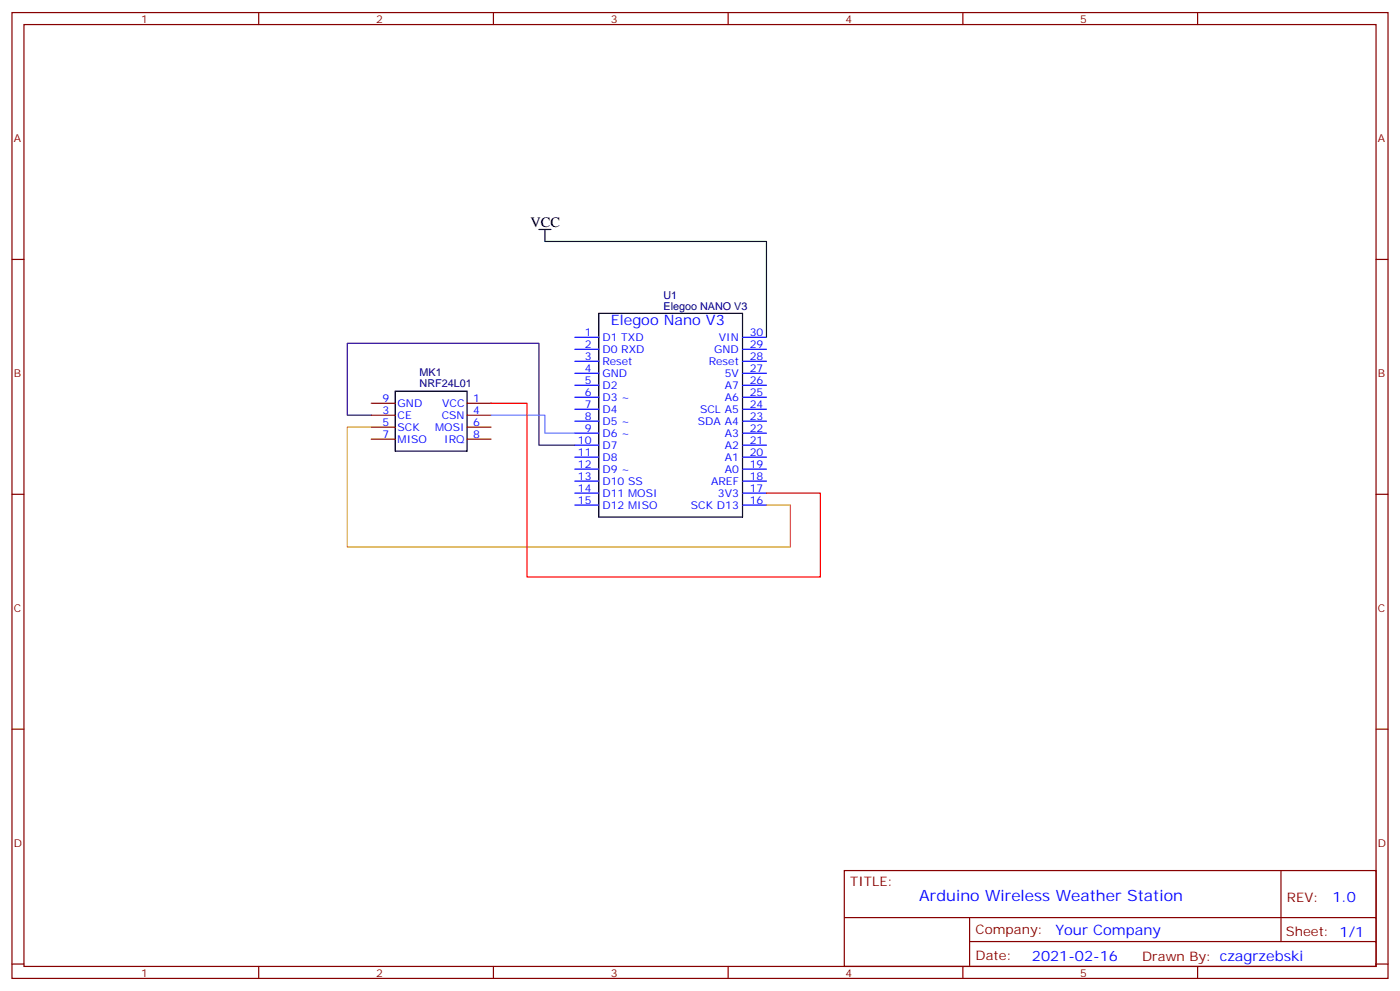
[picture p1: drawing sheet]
<svg xmlns="http://www.w3.org/2000/svg" width="412mm" height="292mm" viewBox="0 0 412 292" stroke-linecap="round" stroke-linejoin="round" font-family="sans-serif">
<defs><g id="words">
<text font-size="4.6" fill="#00f" x="270.8" y="265.3">Arduino Wireless Weather Station</text>
<text font-size="4.2" x="156.3" y="66.9">VCC</text>
<g font-size="4.2" fill="#00f">
<text x="179.9" y="95.8">Elegoo Nano V3</text>
<text x="392.5" y="265.6">1.0</text>
<text x="310.9" y="275.1">Your Company</text>
<text x="304" y="282.9">2021-02-16</text>
</g>
<g font-size="3.9" fill="#800">
<text x="250.5" y="260.9">TITLE:</text>
<text x="379.1" y="265.6">REV:</text>
<text x="287.4" y="275.1">Company:</text>
<text x="378.7" y="275.7">Sheet: 1/1</text>
<text x="287.4" y="282.8">Date:</text>
<text x="336.4" y="282.8">Drawn By: czagrzebski</text>
</g>
<g font-size="3.2" fill="#800">
<text x="41.6" y="6.7">1</text>
<text x="110.8" y="6.7">2</text>
<text x="179.9" y="6.7">3</text>
<text x="249.1" y="6.7">4</text>
<text x="318.2" y="6.7">5</text>
<text x="4.1" y="41.8">A</text>
<text x="405.9" y="41.8">A</text>
<text x="4.1" y="110.9">B</text>
<text x="405.9" y="110.9">B</text>
<text x="4.1" y="180.1">C</text>
<text x="405.9" y="180.1">C</text>
<text x="4.1" y="249.2">D</text>
<text x="405.9" y="249.2">D</text>
<text x="41.6" y="287.5">1</text>
<text x="110.8" y="287.5">2</text>
<text x="179.9" y="287.5">3</text>
<text x="249.1" y="287.5">4</text>
<text x="318.2" y="287.5">5</text>
</g>
<g font-size="3.2" fill="#000080">
<text x="195.5" y="88">U1</text>
<text x="195.4" y="91.2">Elegoo NANO V3</text>
<text x="123.6" y="110.8">MK1</text>
<text x="123.6" y="114">NRF24L01</text>
</g>
<g font-size="3.2" fill="#00f">
<text x="172.3" y="99">1</text>
<text x="177.4" y="100.4">D1 TXD</text>
<text x="211.8" y="100.4">VIN</text>
<text x="220.8" y="99">30</text>
<text x="172.3" y="102.5">2</text>
<text x="172.3" y="106">3</text>
<text x="177.4" y="103.9">D0 RXD</text>
<text x="177.4" y="107.4">Reset</text>
<text x="208.8" y="107.4">Reset</text>
<text x="210.4" y="103.9">GND</text>
<text x="220.8" y="102.5">29</text>
<text x="220.8" y="106">28</text>
<text x="172.3" y="109.5">4</text>
<text x="172.3" y="113.1">5</text>
<text x="177.4" y="110.9">GND</text>
<text x="213.5" y="110.9">5V</text>
<text x="220.8" y="109.5">27</text>
<text x="220.8" y="113.1">26</text>
<text x="112.6" y="118.4">9</text>
<text x="117.1" y="119.8">GND</text>
<text x="130.3" y="119.8">VCC</text>
<text x="139.3" y="118.4">1</text>
<text x="172.3" y="116.6">6</text>
<text x="177.4" y="114.5">D2</text>
<text x="177.4" y="118">D3 ~</text>
<text x="213.5" y="114.5">A7</text>
<text x="213.5" y="118">A6</text>
<text x="220.8" y="116.6">25</text>
<text x="112.6" y="121.9">3</text>
<text x="112.6" y="125.4">5</text>
<text x="117.1" y="123.3">CE</text>
<text x="130.1" y="123.3">CSN</text>
<text x="139.3" y="121.9">4</text>
<text x="139.3" y="125.4">6</text>
<text x="172.3" y="120.1">7</text>
<text x="172.3" y="123.6">8</text>
<text x="177.4" y="121.5">D4</text>
<text x="177.4" y="125.1">D5 ~</text>
<text x="205.6" y="125.1">SDA A4</text>
<text x="206.2" y="121.5">SCL A5</text>
<text x="220.8" y="120.1">24</text>
<text x="220.8" y="123.6">23</text>
<text x="112.6" y="128.9">7</text>
<text x="117.1" y="126.8">SCK</text>
<text x="117.1" y="130.4">MISO</text>
<text x="128.2" y="126.8">MOSI</text>
<text x="130.8" y="130.4">IRQ</text>
<text x="139.3" y="128.9">8</text>
<text x="170.2" y="130.7">10</text>
<text x="172.3" y="127.2">9</text>
<text x="177.4" y="128.6">D6 ~</text>
<text x="213.5" y="128.6">A3</text>
<text x="220.8" y="127.2">22</text>
<text x="220.8" y="130.7">21</text>
<text x="170.2" y="134.2">11</text>
<text x="170.2" y="137.8">12</text>
<text x="177.4" y="132.1">D7</text>
<text x="177.4" y="135.6">D8</text>
<text x="213.5" y="132.1">A2</text>
<text x="213.5" y="135.6">A1</text>
<text x="220.8" y="134.2">20</text>
<text x="220.8" y="137.8">19</text>
<text x="170.2" y="141.3">13</text>
<text x="177.4" y="139.2">D9 ~</text>
<text x="177.4" y="142.7">D10 SS</text>
<text x="209.5" y="142.7">AREF</text>
<text x="213.5" y="139.2">A0</text>
<text x="220.8" y="141.3">18</text>
<text x="170.2" y="144.8">14</text>
<text x="170.2" y="148.3">15</text>
<text x="177.4" y="146.2">D11 MOSI</text>
<text x="177.4" y="149.8">D12 MISO</text>
<text x="203.5" y="149.8">SCK D13</text>
<text x="211.5" y="146.2">3V3</text>
<text x="220.8" y="144.8">17</text>
<text x="220.8" y="148.3">16</text>
</g>
</g></defs>
<g fill="none" stroke="#870000" stroke-width=".35">
<path d="M3.5 3.7h405.4v284.3h-405.4zM7.1 7.2h398.2v277.3h-398.2zM76.2 3.7v3.5M145.3 3.7v3.5M214.5 3.7v3.5M283.6 3.7v3.5M352.8 3.7v3.5M3.5 76.4h3.6M405.3 76.4h3.6M109.4 118.7h7M137.6 118.7h7M109.4 122.2h7"/>
<path d="M109.4 125.8h7M109.4 129.3h7M137.6 122.2h7M137.6 125.8h7M137.6 129.3h7M3.5 145.5h3.6M405.3 145.5h3.6M3.5 214.7h3.6M405.3 214.7h3.6M248.7 256.3h156.6v28.2h-156.6zM377.3 256.3v20.9M248.7 270.1h156.5"/>
<path d="M285.6 277.2h119.6M285.6 270.1v14.2M3.5 283.8h3.6M76.2 284.5v3.5M145.3 284.5v3.5M214.5 284.5v3.5M283.6 284.5v3.5M352.8 284.5v3.5M405.3 283.8h3.6"/>
</g>
<path d="M158.7 67.6h3.6M160.5 67.6v3.5M176.4 92.3h42.3v59.9h-42.3zM116.4 115.2h21.2v17.6h-21.2z" fill="none" stroke="#000" stroke-width=".35"/>
<g fill="none" stroke="#00f" stroke-width=".35">
<path d="M169.3 99.3h7.1M218.7 99.3h7.1M169.3 102.8h7.1M169.3 106.4h7.1M169.3 109.9h7.1M169.3 113.4h7.1M169.3 116.9h7.1M218.7 102.8h7.1M218.7 106.4h7.1M218.7 109.9h7.1M218.7 113.4h7.1M218.7 116.9h7.1"/>
<path d="M169.3 120.5h7.1M169.3 124h7.1M169.3 127.5h7.1M169.3 131.1h7.1M169.3 134.6h7.1M169.3 138.1h7.1M218.7 120.5h7.1M218.7 124h7.1M218.7 127.5h7.1M218.7 131.1h7.1M218.7 134.6h7.1M218.7 138.1h7.1"/>
<path d="M169.3 141.6h7.1M169.3 145.2h7.1M169.3 148.7h7.1M218.7 141.6h7.1M218.7 145.2h7.1M218.7 148.7h7.1"/>
</g>
<path d="M160.5 71.1h65.3v28.2" fill="none" stroke="#008700" stroke-width=".35"/>
<path d="M109.4 122.2h-7.1v-21.1h56.4v30h10.6" fill="none" stroke="#306" stroke-width=".35"/>
<path d="M144.6 122.2h15.9v5.3h8.8" fill="none" stroke="#39f" stroke-width=".35"/>
<path d="M109.4 125.8h-7.1v35.2h130.5v-12.3h-7" fill="none" stroke="#c90" stroke-width=".35"/>
<path d="M144.6 118.7h10.6v51.2h86.5v-24.7h-15.9" fill="none" stroke="#f00" stroke-width=".35"/>
<use href="#words"/>
</svg>
